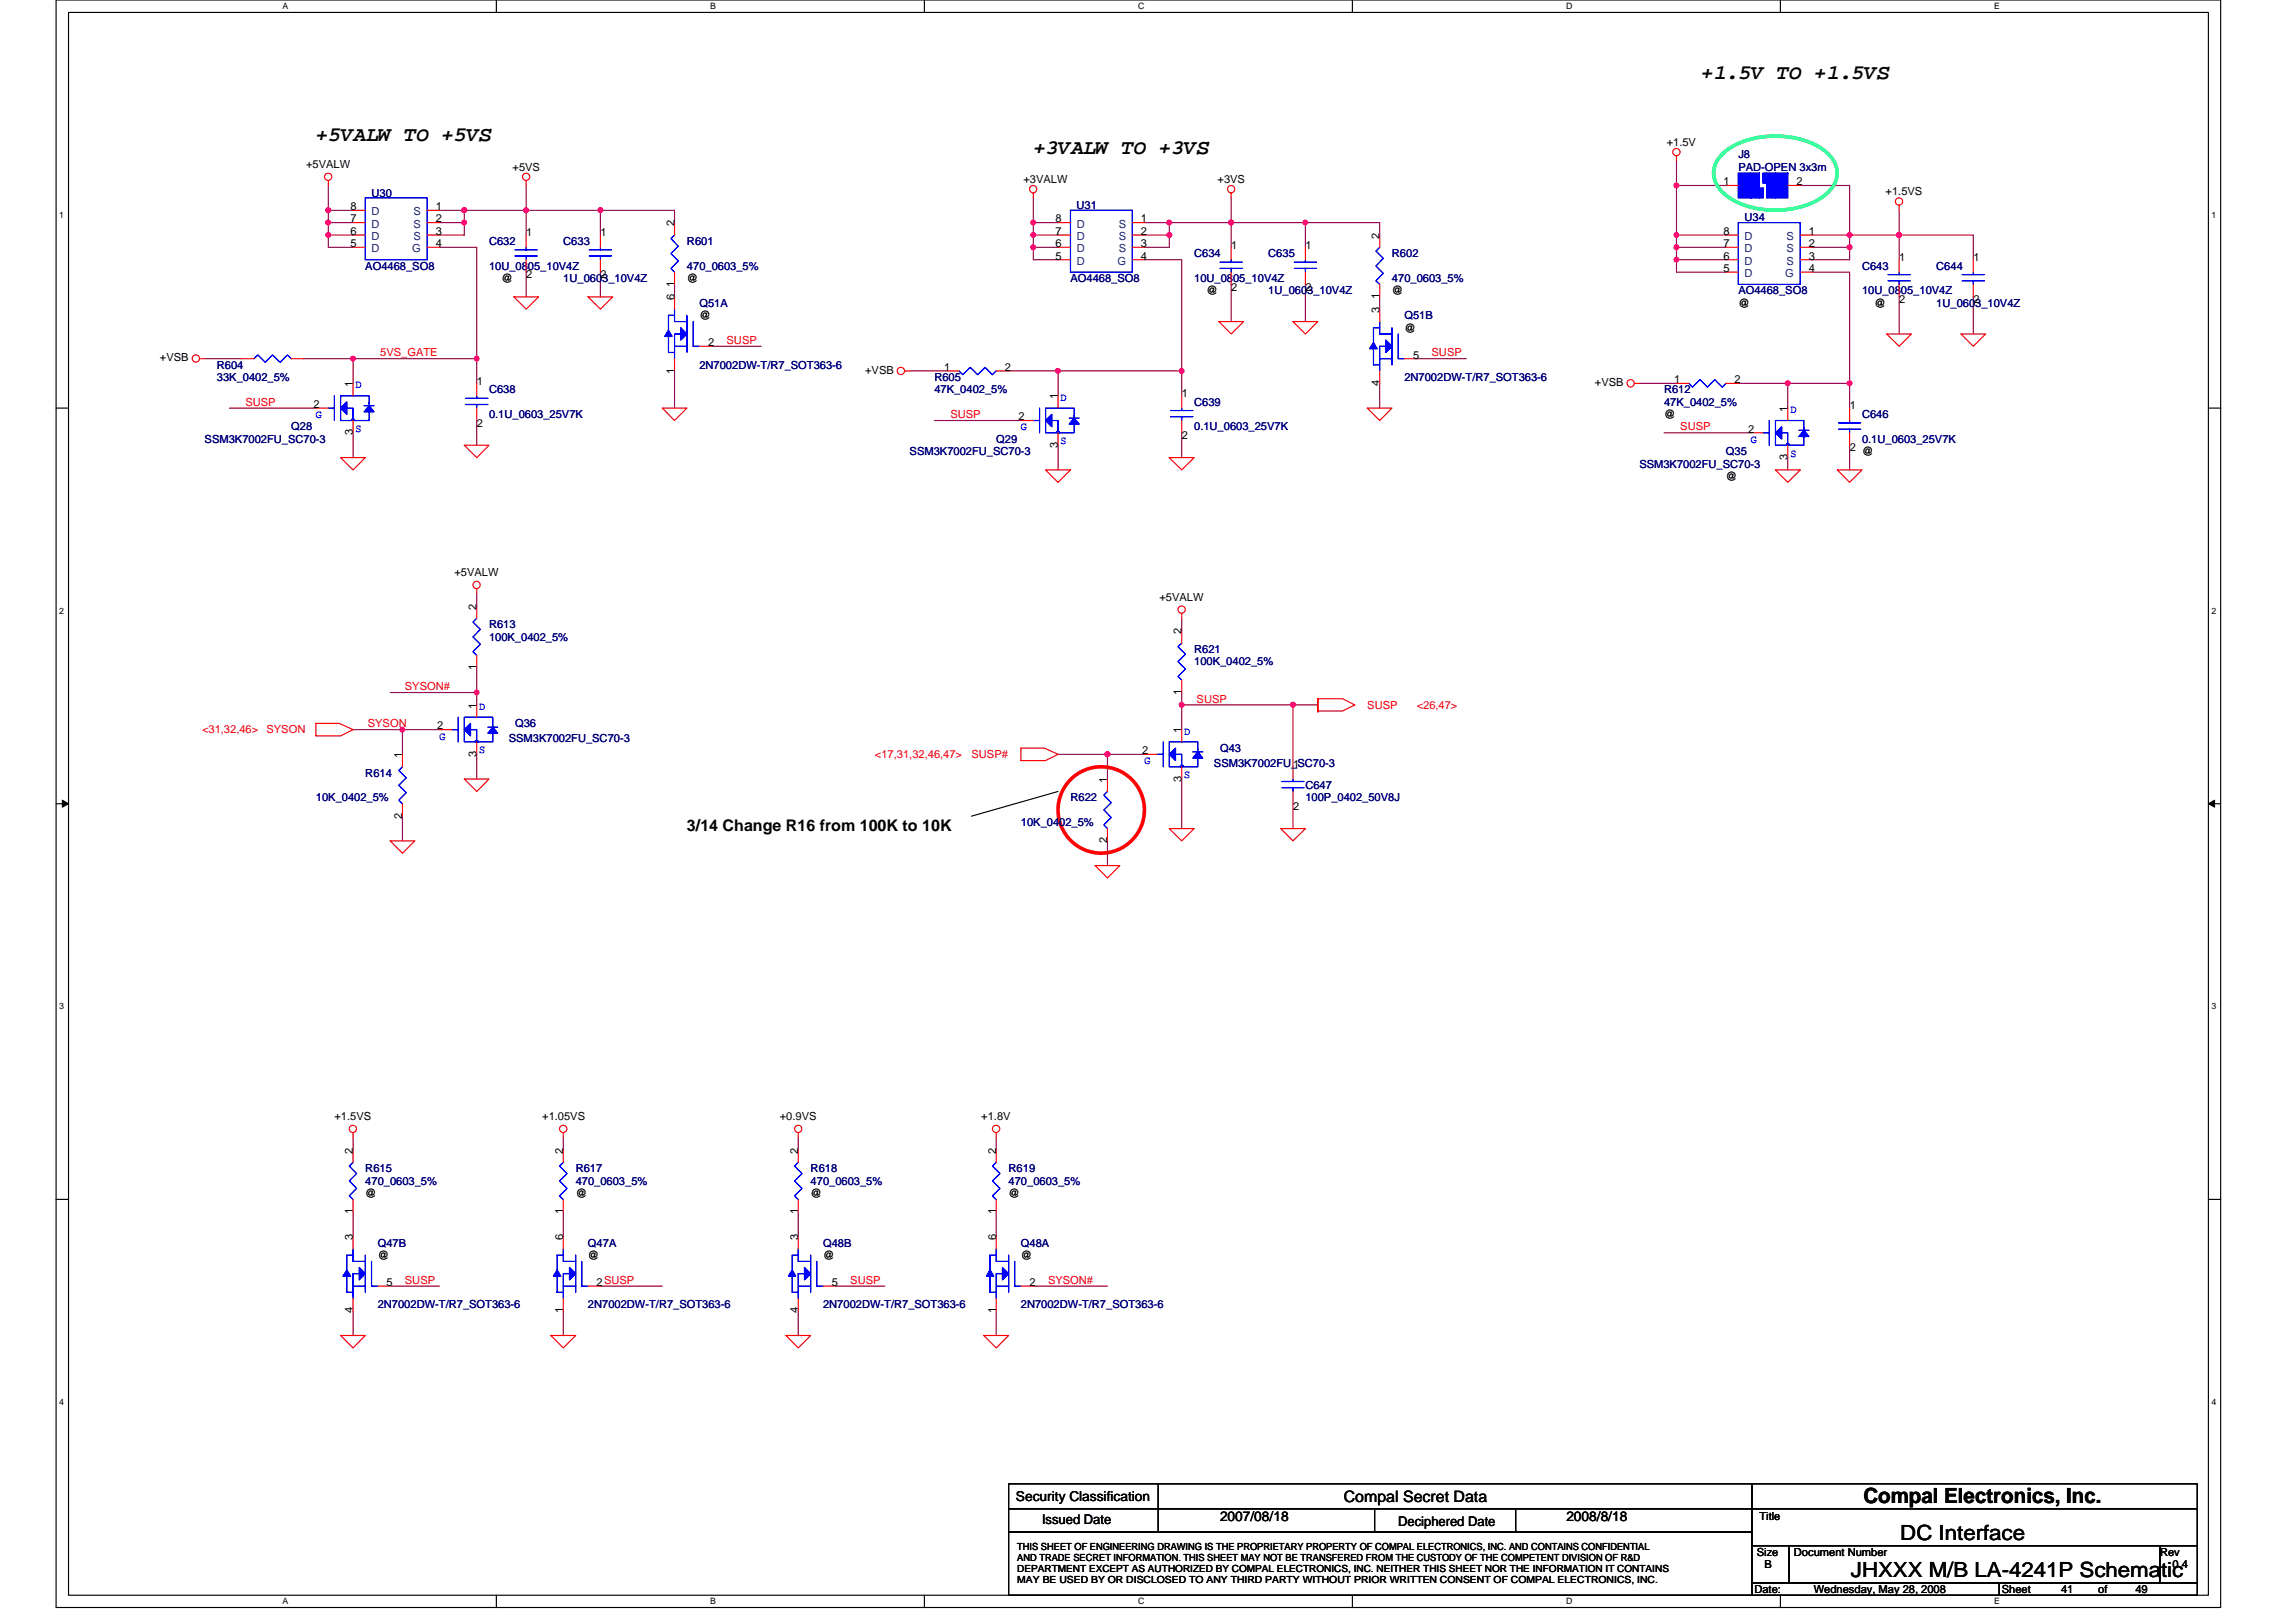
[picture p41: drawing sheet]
<svg xmlns="http://www.w3.org/2000/svg" width="297mm" height="210mm" viewBox="0 0 297 210" stroke-linecap="round" stroke-linejoin="round" font-family="sans-serif">
<defs><g id="words">
<g font-size="2.7">
<text x="220.1" y="10.3">+1.5V TO +1.5VS</text>
<text x="40.9" y="18.3">+5VALW TO +5VS</text>
<text x="133.7" y="19.9">+3VALW TO +3VS</text>
<text x="241.1" y="194.5">Compal Electronics, Inc.</text>
<text x="245.8" y="199.3">DC Interface</text>
<text x="239.5" y="204.1">JHXXX M/B LA-4241P Schematic</text>
</g>
<text font-size="2.1" x="88.9" y="107.5">3/14 Change R16 from 100K to 10K</text>
<text font-size="2" x="173.8" y="194.3">Compal Secret Data</text>
<g font-size="1.8">
<text x="131.4" y="194.2">Security Classification</text>
<text x="157.8" y="196.8">2007/08/18</text>
<text x="202.6" y="196.8">2008/8/18</text>
</g>
<g font-size="1.7">
<text x="134.8" y="197.3">Issued Date</text>
<text x="180.9" y="197.4">Deciphered Date</text>
</g>
<g font-size="1.4">
<text x="39.6" y="21.8">+5VALW</text>
<text x="66.3" y="22.1">+5VS</text>
<text x="132.4" y="23.7">+3VALW</text>
<text x="157.5" y="23.7">+3VS</text>
<text x="215.6" y="18.9">+1.5V</text>
<text x="223" y="24">1</text>
<text x="232.4" y="24">2</text>
<text x="45.3" y="27.2">8</text>
<text x="45.3" y="28.8">7</text>
<text x="56.4" y="27.2">1</text>
<text x="56.4" y="28.8">2</text>
<text x="87.2" y="29.3" transform="rotate(-90 87.2 29.3)">2</text>
<text x="136.6" y="28.8">8</text>
<text x="147.6" y="28.8">1</text>
<text x="243.9" y="25.3">+1.5VS</text>
<text x="45.3" y="30.4">6</text>
<text x="45.3" y="32">5</text>
<text x="56.4" y="32">4</text>
<text x="56.4" y="30.4">3</text>
<text x="68.1" y="30.6">1</text>
<text x="77.7" y="30.6">1</text>
<text x="136.6" y="30.4">7</text>
<text x="136.6" y="32">6</text>
<text x="136.6" y="33.6">5</text>
<text x="147.6" y="33.6">4</text>
<text x="147.6" y="30.4">2</text>
<text x="147.6" y="32">3</text>
<text x="159.3" y="32.2">1</text>
<text x="168.9" y="32.2">1</text>
<text x="178.5" y="30.9" transform="rotate(-90 178.5 30.9)">2</text>
<text x="223" y="30.4">8</text>
<text x="223" y="32">7</text>
<text x="223" y="33.6">6</text>
<text x="223" y="35.2">5</text>
<text x="234" y="30.4">1</text>
<text x="234" y="32">2</text>
<text x="234" y="33.6">3</text>
<text x="234" y="35.2">4</text>
<text x="245.7" y="33.8">1</text>
<text x="255.3" y="33.8">1</text>
<text x="64.9" y="36.5">@</text>
<text x="68.1" y="36">2</text>
<text x="77.7" y="36">2</text>
<text x="87.2" y="38.9" transform="rotate(-90 87.2 38.9)">6</text>
<text x="87.2" y="37.1" transform="rotate(-90 87.2 37.1)">1</text>
<text x="88.9" y="36.5">@</text>
<text x="90.5" y="41.3">@</text>
<text x="156.1" y="38.1">@</text>
<text x="159.3" y="37.6">2</text>
<text x="168.9" y="37.6">2</text>
<text x="178.5" y="40.5" transform="rotate(-90 178.5 40.5)">3</text>
<text x="178.5" y="38.7" transform="rotate(-90 178.5 38.7)">1</text>
<text x="180.1" y="38.1">@</text>
<text x="224.9" y="39.7">@</text>
<text x="242.5" y="39.7">@</text>
<text x="245.7" y="39.2">2</text>
<text x="255.3" y="39.2">2</text>
<text x="20.7" y="46.7">+VSB</text>
<text x="91.6" y="44.8">2</text>
<text x="122.1" y="48">1</text>
<text x="130" y="48">2</text>
<text x="181.7" y="42.9">@</text>
<text x="182.8" y="46.4">5</text>
<text x="40.6" y="52.8">2</text>
<text x="45.7" y="50.1" transform="rotate(-90 45.7 50.1)">1</text>
<text x="61.7" y="49.8">1</text>
<text x="87.2" y="48.3" transform="rotate(-90 87.2 48.3)">1</text>
<text x="111.9" y="48.3">+VSB</text>
<text x="136.9" y="51.7" transform="rotate(-90 136.9 51.7)">1</text>
<text x="152.9" y="51.4">1</text>
<text x="178.5" y="49.9" transform="rotate(-90 178.5 49.9)">4</text>
<text x="206.3" y="50">+VSB</text>
<text x="216.6" y="49.6">1</text>
<text x="224.4" y="49.6">2</text>
<text x="231.3" y="53.3" transform="rotate(-90 231.3 53.3)">1</text>
<text x="239.3" y="53">1</text>
<text x="45.7" y="56.3" transform="rotate(-90 45.7 56.3)">3</text>
<text x="61.7" y="55.2">2</text>
<text x="131.8" y="54.4">2</text>
<text x="136.9" y="57.9" transform="rotate(-90 136.9 57.9)">3</text>
<text x="152.9" y="56.8">2</text>
<text x="215.3" y="54.1">@</text>
<text x="226.2" y="56">2</text>
<text x="231.3" y="59.5" transform="rotate(-90 231.3 59.5)">3</text>
<text x="239.3" y="58.4">2</text>
<text x="240.9" y="58.9">@</text>
<text x="223.3" y="62.1">@</text>
<text x="58.8" y="74.6">+5VALW</text>
<text x="150" y="77.8">+5VALW</text>
<text x="61.7" y="78.9" transform="rotate(-90 61.7 78.9)">2</text>
<text x="152.9" y="82.1" transform="rotate(-90 152.9 82.1)">2</text>
<text x="61.7" y="86.7" transform="rotate(-90 61.7 86.7)">1</text>
<text x="152.9" y="89.9" transform="rotate(-90 152.9 89.9)">1</text>
<text x="56.6" y="94.4">2</text>
<text x="61.7" y="91.7" transform="rotate(-90 61.7 91.7)">1</text>
<text x="152.9" y="94.9" transform="rotate(-90 152.9 94.9)">1</text>
<text x="52" y="98.1" transform="rotate(-90 52 98.1)">1</text>
<text x="61.7" y="97.9" transform="rotate(-90 61.7 97.9)">3</text>
<text x="143.3" y="101.3" transform="rotate(-90 143.3 101.3)">1</text>
<text x="147.8" y="97.6">2</text>
<text x="152.9" y="101.2" transform="rotate(-90 152.9 101.2)">3</text>
<text x="167.3" y="99.4">1</text>
<text x="52" y="105.9" transform="rotate(-90 52 105.9)">2</text>
<text x="167.3" y="104.8">2</text>
<text x="143.3" y="109.2" transform="rotate(-90 143.3 109.2)">2</text>
<text x="43.3" y="145">+1.5VS</text>
<text x="45.7" y="149.3" transform="rotate(-90 45.7 149.3)">2</text>
<text x="70.1" y="145">+1.05VS</text>
<text x="72.9" y="149.3" transform="rotate(-90 72.9 149.3)">2</text>
<text x="100.9" y="145">+0.9VS</text>
<text x="103.2" y="149.3" transform="rotate(-90 103.2 149.3)">2</text>
<text x="127" y="145">+1.8V</text>
<text x="128.9" y="149.3" transform="rotate(-90 128.9 149.3)">2</text>
<text x="47.3" y="154.9">@</text>
<text x="74.5" y="154.9">@</text>
<text x="104.9" y="154.9">@</text>
<text x="130.5" y="154.9">@</text>
<text x="45.7" y="160.5" transform="rotate(-90 45.7 160.5)">3</text>
<text x="45.7" y="157.2" transform="rotate(-90 45.7 157.2)">1</text>
<text x="72.9" y="160.5" transform="rotate(-90 72.9 160.5)">6</text>
<text x="72.9" y="157.2" transform="rotate(-90 72.9 157.2)">1</text>
<text x="103.2" y="160.5" transform="rotate(-90 103.2 160.5)">3</text>
<text x="103.2" y="157.2" transform="rotate(-90 103.2 157.2)">1</text>
<text x="128.9" y="160.5" transform="rotate(-90 128.9 160.5)">6</text>
<text x="128.9" y="157.2" transform="rotate(-90 128.9 157.2)">1</text>
<text x="48.9" y="162.9">@</text>
<text x="50" y="166.4">5</text>
<text x="76.1" y="162.9">@</text>
<text x="77.2" y="166.4">2SUSP</text>
<text x="106.5" y="162.9">@</text>
<text x="107.6" y="166.4">5</text>
<text x="132.1" y="162.9">@</text>
<text x="133.2" y="166.4">2</text>
<text x="45.7" y="169.9" transform="rotate(-90 45.7 169.9)">4</text>
<text x="72.9" y="169.9" transform="rotate(-90 72.9 169.9)">1</text>
<text x="103.2" y="169.9" transform="rotate(-90 103.2 169.9)">4</text>
<text x="128.9" y="169.9" transform="rotate(-90 128.9 169.9)">1</text>
<text x="227.6" y="196.7">Title</text>
<text x="227.3" y="201.3">Size</text>
<text x="228.3" y="202.9">B</text>
<text x="232.1" y="201.3">Document Number</text>
<text x="279.5" y="201.3">Rev</text>
<text x="281.1" y="202.9">0.4</text>
<text x="227" y="206.1">Date:</text>
<text x="234.7" y="206.1">Wednesday, May 28, 2008</text>
<text x="259" y="206.1">Sheet</text>
<text x="266.7" y="206.1">41</text>
<text x="271.5" y="206.1">of</text>
<text x="276.3" y="206.1">49</text>
</g>
<g font-size="1.4" fill="#000080">
<text x="224.9" y="20.5">J8</text>
<text x="224.9" y="22.1">PAD-OPEN 3x3m</text>
<text x="48.1" y="25.5">U30</text>
<text x="139.3" y="27.1">U31</text>
<text x="225.7" y="28.7">U34</text>
<text x="47.3" y="34.9">AO4468_SO8</text>
<text x="63.3" y="31.7">C632</text>
<text x="63.3" y="34.9">10U_0805_10V4Z</text>
<text x="72.9" y="31.7">C633</text>
<text x="88.9" y="31.7">R601</text>
<text x="88.9" y="34.9">470_0603_5%</text>
<text x="154.5" y="33.3">C634</text>
<text x="164.1" y="33.3">C635</text>
<text x="180.1" y="33.3">R602</text>
<text x="240.9" y="34.9">C643</text>
<text x="250.5" y="34.9">C644</text>
<text x="72.9" y="36.5">1U_0603_10V4Z</text>
<text x="90.5" y="39.7">Q51A</text>
<text x="138.5" y="36.5">AO4468_SO8</text>
<text x="154.5" y="36.5">10U_0805_10V4Z</text>
<text x="164.1" y="38.1">1U_0603_10V4Z</text>
<text x="180.1" y="36.5">470_0603_5%</text>
<text x="181.7" y="41.3">Q51B</text>
<text x="224.9" y="38.1">AO4468_SO8</text>
<text x="240.9" y="38.1">10U_0805_10V4Z</text>
<text x="250.5" y="39.7">1U_0603_10V4Z</text>
<text x="28.1" y="47.7">R604</text>
<text x="90.5" y="47.7">2N7002DW-T/R7_SOT363-6</text>
<text x="28.1" y="49.3">33K_0402_5%</text>
<text x="63.3" y="50.9">C638</text>
<text x="120.9" y="49.3">R605</text>
<text x="120.9" y="50.9">47K_0402_5%</text>
<text x="154.5" y="52.5">C639</text>
<text x="181.7" y="49.3">2N7002DW-T/R7_SOT363-6</text>
<text x="215.3" y="50.9">R612</text>
<text x="215.3" y="52.5">47K_0402_5%</text>
<text x="26.5" y="57.3">SSM3K7002FU_SC70-3</text>
<text x="37.7" y="55.7">Q28</text>
<text x="63.3" y="54.1">0.1U_0603_25V7K</text>
<text x="117.7" y="58.9">SSM3K7002FU_SC70-3</text>
<text x="128.9" y="57.3">Q29</text>
<text x="154.5" y="55.7">0.1U_0603_25V7K</text>
<text x="223.3" y="58.9">Q35</text>
<text x="240.9" y="54.1">C646</text>
<text x="240.9" y="57.3">0.1U_0603_25V7K</text>
<text x="212.1" y="60.5">SSM3K7002FU_SC70-3</text>
<text x="63.3" y="81.3">R613</text>
<text x="63.3" y="82.9">100K_0402_5%</text>
<text x="154.5" y="84.5">R621</text>
<text x="154.5" y="86.1">100K_0402_5%</text>
<text x="66.6" y="94.1">Q36</text>
<text x="47.3" y="100.5">R614</text>
<text x="65.8" y="96">SSM3K7002FU_SC70-3</text>
<text x="157.1" y="99.2">SSM3K7002FU_SC70-3</text>
<text x="157.8" y="97.3">Q43</text>
<text x="40.9" y="103.7">10K_0402_5%</text>
<text x="132.1" y="106.9">10K_0402_5%</text>
<text x="138.5" y="103.7">R622</text>
<text x="168.9" y="102.1">C647</text>
<text x="168.9" y="103.7">100P_0402_50V8J</text>
<text x="47.3" y="151.7">R615</text>
<text x="47.3" y="153.3">470_0603_5%</text>
<text x="74.5" y="151.7">R617</text>
<text x="74.5" y="153.3">470_0603_5%</text>
<text x="104.9" y="151.7">R618</text>
<text x="104.9" y="153.3">470_0603_5%</text>
<text x="130.5" y="151.7">R619</text>
<text x="130.5" y="153.3">470_0603_5%</text>
<text x="48.9" y="161.3">Q47B</text>
<text x="76.1" y="161.3">Q47A</text>
<text x="106.5" y="161.3">Q48B</text>
<text x="132.1" y="161.3">Q48A</text>
<text x="48.9" y="169.3">2N7002DW-T/R7_SOT363-6</text>
<text x="76.1" y="169.3">2N7002DW-T/R7_SOT363-6</text>
<text x="106.5" y="169.3">2N7002DW-T/R7_SOT363-6</text>
<text x="132.1" y="169.3">2N7002DW-T/R7_SOT363-6</text>
</g>
<g font-size="1.4" fill="#004080">
<text x="48.1" y="27.9">D</text>
<text x="48.1" y="29.5">D</text>
<text x="53.5" y="27.9">S</text>
<text x="53.5" y="29.5">S</text>
<text x="139.3" y="29.5">D</text>
<text x="144.7" y="29.5">S</text>
<text x="48.1" y="31.1">D</text>
<text x="48.1" y="32.7">D</text>
<text x="53.3" y="32.7">G</text>
<text x="53.5" y="31.1">S</text>
<text x="139.3" y="31.1">D</text>
<text x="139.3" y="32.7">D</text>
<text x="139.3" y="34.3">D</text>
<text x="144.6" y="34.3">G</text>
<text x="144.7" y="31.1">S</text>
<text x="144.7" y="32.7">S</text>
<text x="225.7" y="31.1">D</text>
<text x="225.7" y="32.7">D</text>
<text x="225.7" y="34.3">D</text>
<text x="225.7" y="35.9">D</text>
<text x="231" y="35.9">G</text>
<text x="231.1" y="31.1">S</text>
<text x="231.1" y="32.7">S</text>
<text x="231.1" y="34.3">S</text>
</g>
<g font-size="1.4" fill="#f00">
<text x="49.2" y="46.1">5VS_GATE</text>
<text x="94" y="44.5">SUSP</text>
<text x="185.2" y="46.1">SUSP</text>
<text x="31.7" y="52.5">SUSP</text>
<text x="123" y="54.1">SUSP</text>
<text x="217.4" y="55.7">SUSP</text>
<text x="52.4" y="89.3">SYSON#</text>
<text x="26.1" y="94.9">&lt;31,32,46&gt;</text>
<text x="34.5" y="94.9">SYSON</text>
<text x="47.6" y="94.1">SYSON</text>
<text x="154.8" y="90.9">SUSP</text>
<text x="176.9" y="91.7">SUSP</text>
<text x="183.3" y="91.7">&lt;26,47&gt;</text>
<text x="113.2" y="98.1">&lt;17,31,32,46,47&gt;</text>
<text x="125.7" y="98.1">SUSP#</text>
<text x="52.4" y="166.1">SUSP</text>
<text x="110" y="166.1">SUSP</text>
<text x="135.6" y="166.1">SYSON#</text>
</g>
<g font-size="1.4" fill="#00f">
<text x="46" y="50.3">D</text>
<text x="137.2" y="51.9">D</text>
<text x="231.6" y="53.5">D</text>
<text x="40.9" y="54.1">G</text>
<text x="46" y="55.9">S</text>
<text x="132.1" y="55.7">G</text>
<text x="137.2" y="57.5">S</text>
<text x="226.5" y="57.3">G</text>
<text x="231.6" y="59.1">S</text>
<text x="56.9" y="95.7">G</text>
<text x="62" y="91.9">D</text>
<text x="153.2" y="95.1">D</text>
<text x="62" y="97.5">S</text>
<text x="148.1" y="98.9">G</text>
<text x="153.2" y="100.7">S</text>
</g>
<g font-size="1.3">
<text x="131.6" y="200.5">THIS SHEET OF ENGINEERING DRAWING IS THE PROPRIETARY PROPERTY OF COMPAL ELECTRONICS, INC. AND CONTAINS CONFIDENTIAL</text>
<text x="131.6" y="202">AND TRADE SECRET INFORMATION. THIS SHEET MAY NOT BE TRANSFERED FROM THE CUSTODY OF THE COMPETENT DIVISION OF R&amp;D</text>
<text x="131.6" y="203.5">DEPARTMENT EXCEPT AS AUTHORIZED BY COMPAL ELECTRONICS, INC. NEITHER THIS SHEET NOR THE INFORMATION IT CONTAINS</text>
<text x="131.6" y="204.9">MAY BE USED BY OR DISCLOSED TO ANY THIRD PARTY WITHOUT PRIOR WRITTEN CONSENT OF COMPAL ELECTRONICS, INC.</text>
</g>
<g font-size="1.1">
<text x="36.5" y="1.2">A</text>
<text x="91.9" y="1.2">B</text>
<text x="147.3" y="1.2">C</text>
<text x="202.6" y="1.2">D</text>
<text x="258" y="1.2">E</text>
<text x="7.7" y="28.2">1</text>
<text x="286.1" y="28.2">1</text>
<text x="7.7" y="79.4">2</text>
<text x="286.1" y="79.4">2</text>
<text x="7.7" y="130.6">3</text>
<text x="286.1" y="130.6">3</text>
<text x="7.7" y="181.8">4</text>
<text x="286.1" y="181.8">4</text>
<text x="36.5" y="207.6">A</text>
<text x="91.9" y="207.6">B</text>
<text x="147.3" y="207.6">C</text>
<text x="202.6" y="207.6">D</text>
<text x="258" y="207.6">E</text>
</g>
</g></defs>
<path d="M7.3 0h280v208h-280zM8.9 1.6h276.8v204.8h-276.8z" fill="none" stroke="#000" stroke-width=".15"/>
<g fill="#fff">
<path d="M36.5 .2h.8v1.2h-.8z"/>
<path d="M36.5 206.6h.8v1.3h-.8z"/>
</g>
<path d="M64.2 0v1.6M64.2 206.4v1.6" fill="none" stroke="#000" stroke-width=".15"/>
<g fill="#fff">
<path d="M91.9 .2h.7v1.2h-.7z"/>
<path d="M91.9 206.6h.7v1.3h-.7z"/>
</g>
<path d="M119.6 0v1.6M119.6 206.4v1.6" fill="none" stroke="#000" stroke-width=".15"/>
<g fill="#fff">
<path d="M147.3 .2h.8v1.2h-.8z"/>
<path d="M147.3 206.6h.8v1.3h-.8z"/>
</g>
<path d="M175 0v1.6M175 206.4v1.6" fill="none" stroke="#000" stroke-width=".15"/>
<g fill="#fff">
<path d="M202.6 .2h.8v1.2h-.8z"/>
<path d="M202.6 206.6h.8v1.3h-.8z"/>
</g>
<path d="M230.3 0v1.6M230.3 206.4v1.6" fill="none" stroke="#000" stroke-width=".15"/>
<g fill="#fff">
<path d="M258 .2h.7v1.2h-.7z"/>
<path d="M258 206.6h.7v1.3h-.7z"/>
<path d="M7.7 27.2h.6v1.3h-.6z"/>
<path d="M286.1 27.2h.6v1.3h-.6z"/>
<path d="M7.7 78.4h.6v1.3h-.6z"/>
<path d="M286.1 78.4h.6v1.3h-.6z"/>
</g>
<path d="M7.3 52.8h1.6M285.7 52.8h1.6" fill="none" stroke="#000" stroke-width=".15"/>
<g fill="#fff">
<path d="M7.7 129.6h.6v1.3h-.6z"/>
<path d="M286.1 129.6h.6v1.3h-.6z"/>
</g>
<path d="M7.3 104h1.6M285.7 104h1.6" fill="none" stroke="#000" stroke-width=".15"/>
<path d="M8.1 103.5l.8 .5-.8 .5zM285.7 104l.8-.5v1z" fill="#000" stroke="#000" stroke-width=".13"/>
<g fill="#fff">
<path d="M7.7 180.8h.6v1.3h-.6z"/>
<path d="M286.1 180.8h.6v1.3h-.6z"/>
</g>
<g fill="none" stroke="#000" stroke-width=".15">
<path d="M136.9 102.4l-11.2 3.2M7.3 155.2h1.6M285.7 155.2h1.6M130.5 192h96.1v3.2h-96.1zM130.5 195.2h96.1v3.1h-96.1zM130.5 198.3h96.1v8.1h-96.1zM149.8 192v6.3M177.8 195.2v3.1M196.1 195.2v3.1M226.6 192h57.7v3.2h-57.7zM226.6 195.2h57.7v4.8h-57.7zM226.6 204.8h32.1v1.6h-32.1z"/>
<path d="M226.6 200h4.9v4.8h-4.9zM231.5 200h48v4.8h-48zM258.7 204.8h25.6v1.6h-25.6zM279.5 200h4.8v4.8h-4.8z"/>
</g>
<g fill="none" stroke="#800040" stroke-width=".15">
<path d="M42.5 30.4h3.2M42.5 24v8h3.2M42.5 28.8h3.2M42.5 27.2h3.2M56.9 27.2h30.4v1.6M56.9 32h4.8v17.6M56.9 28.8h3.2M60.1 27.2v3.2h-3.2M68.1 24v6.4M68.1 35.2v3.2M77.7 27.2v3.2M77.7 35.2v3.2"/>
<path d="M87.3 36.8v1.6M133.7 30.4h3.2M133.7 32h3.2M133.7 28.8h3.2M133.7 25.6v8h3.2M148.1 33.6h4.8v17.6M148.1 30.4h3.2M148.1 28.8h30.4v1.6M151.3 28.8v3.2h-3.2M159.3 25.6v6.4M159.3 36.8v4.8M168.9 28.8v3.2"/>
<path d="M168.9 36.8v4.8M178.5 38.4v1.6M216.9 30.4h6.4M216.9 32h6.4M216.9 33.6h6.4M216.9 20.8v14.4h6.4M216.9 24h6.4M232.9 24h6.4v9.6h-4.8M234.5 30.4h20.8v3.2M234.5 32h4.8M234.5 35.2h4.8v17.6M245.7 27.2v6.4"/>
<path d="M245.7 38.4v4.8M255.3 38.4v4.8M26.5 46.4h4.8M29.7 52.8h11.2M39.3 46.4h22.4M45.7 46.4v3.2M45.7 56v3.2M61.7 54.4v3.2M87.3 48v4.8M92.1 44.8h6.4M117.7 48h4.8M120.9 54.4h11.2"/>
<path d="M130.5 48h22.4M136.9 48v3.2M136.9 57.6v3.2M152.9 56v3.2M178.5 49.6v3.2M183.3 46.4h6.4M212.1 49.6h4.8M215.3 56h11.2M224.9 49.6h14.4M231.3 49.6v3.2M231.3 59.2v1.6M239.3 57.6v3.2"/>
<path d="M61.7 76.8v1.6M45.7 94.4h6.4v3.2M50.5 89.6h11.2M52.1 94.4h4.8M61.7 86.4v4.8M61.7 97.6v3.2M136.9 97.6h6.4v3.2M143.3 97.6h4.8M152.9 80v1.6M152.9 89.6v4.8M152.9 91.2h17.6M167.3 91.2v8"/>
<path d="M52.1 105.6v3.2M143.3 108.8v3.2M152.9 100.8v6.4M167.3 104v3.2M45.7 147.2v1.6M45.7 156.8v3.2M72.9 147.2v1.6M72.9 156.8v3.2M103.3 147.2v1.6M103.3 156.8v3.2M128.9 147.2v1.6M128.9 156.8v3.2"/>
<path d="M45.7 169.6v3.2M50.5 166.4h6.4M72.9 169.6v3.2M77.7 166.4h8M103.3 169.6v3.2M108.1 166.4h6.4M128.9 169.6v3.2M133.7 166.4h9.6"/>
</g>
<g fill="#f0f" stroke="#f0f" stroke-width=".15">
<circle cx="143.3" cy="97.6" r=".31"/>
<circle cx="52.1" cy="94.4" r=".31"/>
<circle cx="151.3" cy="28.8" r=".31"/>
<circle cx="60" cy="27.2" r=".32"/>
<circle cx="151.3" cy="30.4" r=".31"/>
<circle cx="133.7" cy="32" r=".32"/>
<circle cx="133.7" cy="30.4" r=".31"/>
<circle cx="133.7" cy="28.8" r=".31"/>
<circle cx="159.3" cy="28.8" r=".31"/>
<circle cx="168.9" cy="28.8" r=".31"/>
<circle cx="61.7" cy="46.4" r=".31"/>
<circle cx="45.7" cy="46.4" r=".31"/>
<circle cx="42.5" cy="27.2" r=".32"/>
<circle cx="77.7" cy="27.2" r=".32"/>
<circle cx="68" cy="27.2" r=".32"/>
<circle cx="42.5" cy="28.8" r=".31"/>
<circle cx="42.5" cy="30.4" r=".31"/>
<circle cx="60.1" cy="28.8" r=".31"/>
<circle cx="61.7" cy="89.6" r=".31"/>
<circle cx="152.9" cy="48" r=".32"/>
<circle cx="136.9" cy="48" r=".32"/>
<circle cx="167.3" cy="91.2" r=".32"/>
<circle cx="152.9" cy="91.2" r=".32"/>
<circle cx="239.3" cy="30.4" r=".31"/>
<circle cx="239.3" cy="32" r=".32"/>
<circle cx="216.9" cy="33.6" r=".31"/>
<circle cx="216.9" cy="32" r=".32"/>
<circle cx="216.9" cy="30.4" r=".31"/>
<circle cx="245.7" cy="30.4" r=".31"/>
<circle cx="239.3" cy="49.6" r=".31"/>
<circle cx="231.3" cy="49.6" r=".31"/>
<circle cx="216.9" cy="24" r=".32"/>
</g>
<g fill="none" stroke="#f00" stroke-width=".15">
<path d="M42.5 23.4v.6M45.7 27.2h1.6M45.7 28.8h1.6M45.7 30.4h1.6M45.7 32h1.6M55.3 27.2h1.6M55.3 28.8h1.6M55.3 30.4h1.6M55.3 32h1.6M66.5 38.4h3.2l-1.6 1.6zM68.1 23.4v.6M68.1 30.4v1.6"/>
<path d="M68.1 33.6v1.6M76.1 38.4h3.2l-1.6 1.6zM77.7 30.4v1.6M77.7 33.6v1.6M87.3 28.8v1.6M87.3 35.2v1.6M87.3 38.4v1.6M133.7 25v.6M136.9 28.8h1.6M136.9 30.4h1.6M136.9 32h1.6M136.9 33.6h1.6"/>
<path d="M146.5 28.8h1.6M146.5 30.4h1.6M146.5 32h1.6M146.5 33.6h1.6M159.3 25v.6M159.3 32v1.6M159.3 35.2v1.6M168.9 32v1.6M168.9 35.2v1.6M178.5 30.4v1.6M178.5 36.8v1.6M216.9 20.2v.6"/>
<path d="M223.3 30.4h1.6M223.3 32h1.6M223.3 24h1.6M223.3 33.6h1.6M223.3 35.2h1.6M231.3 24h1.6M232.9 30.4h1.6M232.9 32h1.6M232.9 33.6h1.6M232.9 35.2h1.6M245.7 26.6v.6M245.7 33.6v1.6"/>
<path d="M245.7 36.8v1.6M255.3 33.6v1.6M255.3 36.8v1.6M25.8 46.4h.7M31.3 46.4h1.6M37.7 46.4h1.6M40.9 52.8h1.6M44.1 59.2h3.2l-1.6 1.6zM45.7 49.6v1.6M45.7 54.4v1.6M60.1 57.6h3.2l-1.6 1.6zM61.7 49.6v1.6"/>
<path d="M61.7 52.8v1.6M85.7 52.8h3.2l-1.6 1.6zM87.3 46.4v1.6M90.5 44.8h1.6M117 48h.7M122.5 48h1.6M128.9 48h1.6M132.1 54.4h1.6M136.9 51.2v1.6M136.9 56v1.6M151.3 59.2h3.2l-1.6 1.6zM152.9 51.2v1.6"/>
<path d="M152.9 54.4v1.6M157.7 41.6h3.2l-1.6 1.6zM167.3 41.6h3.2l-1.6 1.6zM176.9 52.8h3.2l-1.6 1.6zM178.5 40v1.6M178.5 48v1.6M181.7 46.4h1.6M211.5 49.6h.6M216.9 49.6h1.6M223.3 49.6h1.6M226.5 56h1.6M231.3 52.8v1.6"/>
<path d="M231.3 57.6v1.6M239.3 52.8v1.6M239.3 56v1.6M244.1 43.2h3.2l-1.6 1.6zM253.7 43.2h3.2l-1.6 1.6zM61.7 76.2v.6M61.7 78.4v1.6M135.3 60.8h3.2l-1.6 1.6zM152.9 79.4v.6M229.7 60.8h3.2l-1.6 1.6zM237.7 60.8h3.2l-1.6 1.6zM40.9 93.6h3l1.8 .8-1.6 .8h-3.2z"/>
<path d="M52.1 97.6v1.6M56.9 94.4h1.6M61.7 84.8v1.6M61.7 91.2v1.6M61.7 96v1.6M132.1 96.8h3l1.8 .8-1.6 .8h-3.2zM148.1 97.6h1.6M152.9 81.6v1.6M152.9 88v1.6M152.9 94.4v1.6M152.9 99.2v1.6M167.3 99.2v1.6"/>
<path d="M170.5 92h3.2l1.6-.8-1.6-.8h-3.2v1.8M50.5 108.8h3.2l-1.6 1.6zM52.1 104v1.6M60.1 100.8h3.2l-1.6 1.6zM141.7 112h3.2l-1.6 1.6zM143.3 100.8v1.6M143.3 107.2v1.6M151.3 107.2h3.2l-1.6 1.6zM165.7 107.2h3.2l-1.6 1.6zM167.3 102.4v1.6M45.7 146.6v.6M45.7 148.8v1.6"/>
<path d="M45.7 155.2v1.6M72.9 146.6v.6M72.9 148.8v1.6M72.9 155.2v1.6M103.3 146.6v.6M103.3 148.8v1.6M103.3 155.2v1.6M128.9 146.6v.6M128.9 148.8v1.6M128.9 155.2v1.6M44.1 172.8h3.2l-1.6 1.6zM45.7 160v1.6"/>
<path d="M45.7 168v1.6M48.9 166.4h1.6M71.3 172.8h3.2l-1.6 1.6zM72.9 160v1.6M72.9 168v1.6M76.1 166.4h1.6M101.7 172.8h3.2l-1.6 1.6zM103.3 160v1.6M103.3 168v1.6M106.5 166.4h1.6M127.3 172.8h3.2l-1.6 1.6zM128.9 160v1.6"/>
<path d="M128.9 168v1.6M132.1 166.4h1.6"/>
<circle cx="216.9" cy="19.7" r=".47"/>
<circle cx="42.5" cy="22.9" r=".47"/>
<circle cx="68.1" cy="22.9" r=".47"/>
<circle cx="133.7" cy="24.5" r=".47"/>
<circle cx="159.3" cy="24.5" r=".47"/>
<circle cx="245.7" cy="26.1" r=".47"/>
<circle cx="25.3" cy="46.4" r=".47"/>
<circle cx="116.6" cy="48" r=".47"/>
<circle cx="211" cy="49.6" r=".47"/>
<circle cx="61.7" cy="75.7" r=".47"/>
<circle cx="152.9" cy="78.9" r=".47"/>
<circle cx="45.6" cy="146.1" r=".47"/>
<circle cx="72.9" cy="146.1" r=".47"/>
<circle cx="103.3" cy="146.1" r=".47"/>
<circle cx="128.9" cy="146.1" r=".47"/>
</g>
<circle cx="142.5" cy="104.8" r="5.6" fill="none" stroke="#f00" stroke-width=".47"/>
<path d="M223 19.8a10.9 10.9 0 0 1 9-2 8.1 8.1 0 0 1 4.9 2.6 3.2 3.2 0 0 1-.5 4.6 10.9 10.9 0 0 1-9 2 8.1 8.1 0 0 1-5-2.6 3.2 3.2 0 0 1 .6-4.6z" fill="none" stroke="#00ff80" stroke-width=".47"/>
<g fill="none" stroke="#00f" stroke-width=".15">
<path d="M47.3 25.6h8v8h-8zM66.6 33.1h2.9M66.6 32.3h2.9M68.1 32v.3M68.1 33.1v.5M76.2 33.1h2.9M76.2 32.3h2.9M77.7 32v.3M77.7 33.1v.5M87.3 30.4l-.5 .5 1 1-1 .9 1 1-1 .9 .5 .5M138.5 27.2h8v8h-8zM157.8 34.7h2.9"/>
<path d="M157.8 33.9h2.9M159.3 33.6v.3M159.3 34.7v.5M167.4 34.7h2.9M167.4 33.9h2.9M168.9 33.6v.3M168.9 34.7v.5M178.5 32l-.5 .5 1 .9-1 1 1 1-1 .9 .5 .5M224.9 28.8h8v8h-8zM244.3 36.3h2.8M244.3 35.5h2.8M245.7 35.2v.3"/>
<path d="M245.7 36.3v.5M253.8 36.3h2.9M253.8 35.5h2.9M255.3 35.2v.3M255.3 36.3v.5M32.9 46.4l.5-.5 .9 1 1-1 .9 1 1-1 .5 .5M42.5 52.8h.8M43.3 51.2v3.2M47.1 52.5h1.3M47.7 52.5v-1.3h-3.6v3.2h1.6v-1.6h-.8M47.7 53.3v1.1h-2h.1v-.1h-.3v.1M60.2 52.3h2.9"/>
<path d="M60.2 51.5h2.9M61.7 51.2v.3M61.7 52.3v.5M86.5 43.5v2.1h.8M87.3 44.8h1.6M87.3 40v1.6h1.6M87.3 40.8h-.8v1.9M88.1 43.2h-.8v3.2M88.9 40.8v4.8M89.7 41.6v3.2h.8M124.1 48l.5 .5 .9-1 1 1 .9-1 1 1 .5-.5M133.7 54.4h.8"/>
<path d="M134.5 52.8v3.2M138.3 54.1h1.3M139 54.1v-1.3h-3.7v3.2h1.6v-1.6h-.8M139 54.9v1.1h-2.1h.2v-.1h-.4v.1M151.4 53.9h2.9M151.4 53.1h2.9M152.9 52.8v.3M152.9 53.9v.5M177.7 45.1v2.1h.8M178.5 46.4h1.6M178.5 41.6v1.6h1.6M178.5 42.4h-.8v1.9"/>
<path d="M179.3 44.8h-.8v3.2M180.1 42.4v4.8M180.9 43.2v3.2h.8M218.5 49.6l.5 .5 .9-1 1 1 .9-1 1 1 .5-.5M228.1 56h.8M228.9 54.4v3.2M232.7 55.7h1.3M233.4 55.7v-1.3h-3.7v3.2h1.6v-1.6h-.8M233.4 56.5v1.1h-2.1h.2v-.2h-.4v.2M237.8 55.5h2.9M237.8 54.7h2.9M239.3 54.4v.3"/>
<path d="M239.3 55.5v.5M52.1 99.2l-.5 .5 1 1-1 .9 1 1-1 .9 .5 .5M58.5 94.4h.8M59.3 92.8v3.2M61.7 80l-.5 .5 .9 .9-.9 1 .9 1-.9 .9 .5 .5M63.1 94.1h1.3M63.8 94.1v-1.3h-3.7v3.2h1.6v-1.6h-.8M63.8 94.9v1.1h-2.1h.1v-.1h-.3v.1M149.7 97.6h.8M150.5 96v3.2M152.9 83.2l-.5 .5 1 1-1 .9 1 1-1 .9 .5 .5M154.3 97.3h1.3"/>
<path d="M155 97.3v-1.3h-3.7v3.2h1.6v-1.6h-.8M155 98.1v1.1h-2.1h.2v-.1h-.4v.1M143.3 102.4l-.5 .5 1 1-1 .9 1 1-1 .9 .5 .5M165.8 101.9h2.9M165.8 101.1h2.9M167.3 100.8v.3M167.3 101.9v.5M45.7 150.4l-.5 .5 .9 1-.9 .9 .9 1-.9 .9 .5 .5M72.9 150.4l-.5 .5 1 1-1 .9 1 1-1 .9 .5 .5M103.3 150.4l-.5 .5 1 1-1 .9 1 1-1 .9 .5 .5M128.9 150.4l-.5 .5 1 1-1 .9 1 1-1 .9 .5 .5M44.9 165.1v2.1h.8"/>
<path d="M45.7 166.4h1.6M45.7 161.6v1.6h1.6M45.7 162.4h-.8v2M46.5 164.8h-.8v3.2M47.3 162.4v4.8M48.1 163.2v3.2h.8M72.1 165.1v2.1h.8M72.9 166.4h1.6M72.9 161.6v1.6h1.6M72.9 162.4h-.8v2M73.7 164.8h-.8v3.2M74.5 162.4v4.8"/>
<path d="M75.3 163.2v3.2h.8M102.5 165.1v2.1h.8M103.3 166.4h1.6M103.3 161.6v1.6h1.6M103.3 162.4h-.8v2M104.1 164.8h-.8v3.2M104.9 162.4v4.8M105.7 163.2v3.2h.8M128.1 165.1v2.1h.8M128.9 166.4h1.6M128.9 161.6v1.6h1.6M128.9 162.4h-.8v2"/>
<path d="M129.7 164.8h-.8v3.2M130.5 162.4v4.8M131.3 163.2v3.2h.8"/>
</g>
<g fill="#00f" stroke="#00f" stroke-width=".15">
<path d="M177.7 44.3l.5 .8h-1z"/>
<path d="M86.5 42.7l.4 .8h-.9z"/>
<path d="M44.9 164.4l.5 .7h-1z"/>
<path d="M102.5 164.4l.5 .7h-1z"/>
<path d="M72.1 164.4l.5 .7h-1z"/>
<path d="M128.1 164.4l.5 .7h-1z"/>
<path d="M179.3 44l.8 .8-.8 .8z" fill-rule="evenodd"/>
<path d="M179.3 44l.8 .8-.8 .8z" fill-rule="evenodd"/>
<path d="M224.9 22.4v3.2h1.6v-3.2z" fill-rule="evenodd"/>
<path d="M229.7 22.4v3.2h1.6v-3.2z" fill-rule="evenodd"/>
<path d="M226.5 22.4v3.2h1.1v-3.2z" fill-rule="evenodd"/>
<path d="M227.6 24.3v1.3h.5v-1.3z" fill-rule="evenodd"/>
<path d="M228.1 22.4v1.3h.5v-1.3z" fill-rule="evenodd"/>
<path d="M228.6 22.4v3.2h1.1v-3.2z" fill-rule="evenodd"/>
<path d="M224.9 22.4v3.2h1.6v-3.2z" fill-rule="evenodd"/>
<path d="M229.7 22.4v3.2h1.6v-3.2z" fill-rule="evenodd"/>
<path d="M226.5 22.4v3.2h1.1v-3.2z" fill-rule="evenodd"/>
<path d="M227.6 24.3v1.3h.5v-1.3z" fill-rule="evenodd"/>
<path d="M228.1 22.4v1.3h.5v-1.3z" fill-rule="evenodd"/>
<path d="M228.6 22.4v3.2h1.1v-3.2z" fill-rule="evenodd"/>
<path d="M135.3 54.4l.8-.8v1.6z" fill-rule="evenodd"/>
<path d="M139 54.1l.6 .8h-1.3z" fill-rule="evenodd"/>
<path d="M135.3 54.4l.8-.8v1.6z" fill-rule="evenodd"/>
<path d="M139 54.1l.6 .8h-1.3z" fill-rule="evenodd"/>
<path d="M88.1 42.4l.8 .8-.8 .8z" fill-rule="evenodd"/>
<path d="M88.1 42.4l.8 .8-.8 .8z" fill-rule="evenodd"/>
<path d="M229.7 56l.8-.8v1.6z" fill-rule="evenodd"/>
<path d="M233.4 55.7l.6 .8h-1.3z" fill-rule="evenodd"/>
<path d="M229.7 56l.8-.8v1.6z" fill-rule="evenodd"/>
<path d="M233.4 55.7l.6 .8h-1.3z" fill-rule="evenodd"/>
<path d="M46.5 164l.8 .8-.8 .8z" fill-rule="evenodd"/>
<path d="M46.5 164l.8 .8-.8 .8z" fill-rule="evenodd"/>
<path d="M104.1 164l.8 .8-.8 .8z" fill-rule="evenodd"/>
<path d="M104.1 164l.8 .8-.8 .8z" fill-rule="evenodd"/>
<path d="M151.3 97.6l.8-.8v1.6z" fill-rule="evenodd"/>
<path d="M155 97.3l.6 .8h-1.3z" fill-rule="evenodd"/>
<path d="M151.3 97.6l.8-.8v1.6z" fill-rule="evenodd"/>
<path d="M155 97.3l.6 .8h-1.3z" fill-rule="evenodd"/>
<path d="M73.7 164l.8 .8-.8 .8z" fill-rule="evenodd"/>
<path d="M73.7 164l.8 .8-.8 .8z" fill-rule="evenodd"/>
<path d="M44.1 52.8l.8-.8v1.6z" fill-rule="evenodd"/>
<path d="M47.7 52.5l.7 .8h-1.3z" fill-rule="evenodd"/>
<path d="M44.1 52.8l.8-.8v1.6z" fill-rule="evenodd"/>
<path d="M47.7 52.5l.7 .8h-1.3z" fill-rule="evenodd"/>
<path d="M60.1 94.4l.8-.8v1.6z" fill-rule="evenodd"/>
<path d="M63.8 94.1l.6 .8h-1.3z" fill-rule="evenodd"/>
<path d="M60.1 94.4l.8-.8v1.6z" fill-rule="evenodd"/>
<path d="M63.8 94.1l.6 .8h-1.3z" fill-rule="evenodd"/>
<path d="M129.7 164l.8 .8-.8 .8z" fill-rule="evenodd"/>
<path d="M129.7 164l.8 .8-.8 .8z" fill-rule="evenodd"/>
</g>
<use href="#words"/>
</svg>
